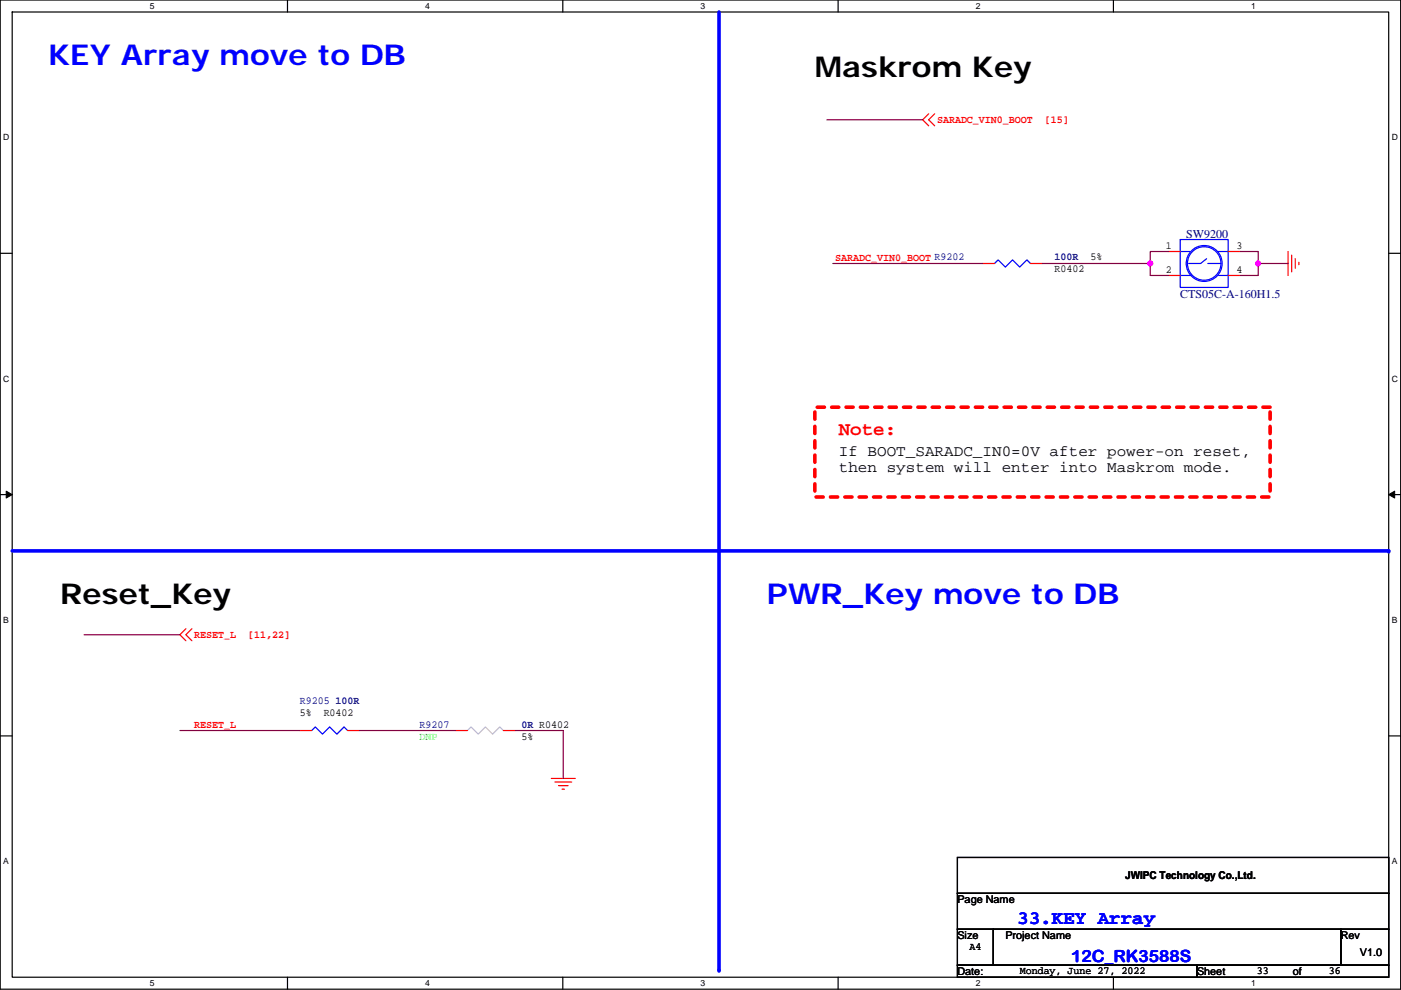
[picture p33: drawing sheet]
<svg xmlns="http://www.w3.org/2000/svg" width="297mm" height="210mm" viewBox="0 0 297 210" stroke-linecap="round" stroke-linejoin="round" font-family="sans-serif">
<defs><g id="words">
<g font-size="6.1" fill="#00f">
<text x="10.2" y="13.8">KEY Array move to DB</text>
<text x="162.6" y="128.1">PWR_Key move to DB</text>
</g>
<g font-size="6.1">
<text x="172.8" y="16.3">Maskrom Key</text>
<text x="12.7" y="128.1">Reset_Key</text>
</g>
<text font-size="4.1" fill="#f00" x="177.8" y="92.3">Note:</text>
<text font-size="4.1" fill="#00f" x="215.7" y="195.9">33.KEY Array</text>
<text font-size="3.6" fill="#00f" x="227.1" y="204">12C_RK3588S</text>
<g font-size="3.3">
<text x="177.8" y="96.7">If BOOT_SARADC_IN0=0V after power-on reset,</text>
<text x="177.8" y="100">then system will enter into Maskrom mode.</text>
</g>
<g font-size="2.5" fill="#000080">
<text x="251.5" y="50.5">SW9200</text>
<text x="250.2" y="63.2">CTS05C-A-160H1.5</text>
</g>
<g font-size="2.3" fill="#f00">
<text x="198.7" y="26">SARADC_VIN0_BOOT</text>
<text x="221.5" y="26">[15]</text>
<text x="177.1" y="55.3">SARADC_VIN0_BOOT R9202</text>
<text x="41.2" y="135.3">RESET_L</text>
<text x="52.6" y="135.3">[11,22]</text>
<text x="41.2" y="154.4">RESET_L</text>
</g>
<g font-size="2.3">
<text x="247.2" y="52.8">1</text>
<text x="262.2" y="52.8">3</text>
<text x="223.6" y="57.8">R0402</text>
<text x="231.2" y="55.3">5%</text>
<text x="247.2" y="57.9">2</text>
<text x="262.2" y="57.9">4</text>
<text x="63.5" y="151.8">5%</text>
<text x="68.6" y="151.8">R0402</text>
<text x="110.5" y="156.9">5%</text>
<text x="203" y="191.6">Page Name</text>
<text x="238.6" y="186.5">JWIPC Technology Co.,Ltd.</text>
<text x="203" y="199.2">Size</text>
<text x="205.5" y="201.6">A4</text>
<text x="213.2" y="199.2">Project Name</text>
<text x="284.3" y="199.2">Rev</text>
<text x="288.3" y="202.7">V1.0</text>
<text x="203" y="206.8">Date:</text>
<text x="216.2" y="206.6">Monday, June 27, 2022</text>
<text x="253.8" y="206.8">Sheet</text>
<text x="266.5" y="206.6">33</text>
<text x="274.1" y="206.8">of</text>
<text x="281.7" y="206.6">36</text>
</g>
<g font-size="2.3" fill="#000080">
<text x="223.6" y="55.3">100R</text>
<text x="63.5" y="149.2">R9205</text>
<text x="71.2" y="149.2">100R</text>
<text x="88.9" y="154.3">R9207</text>
<text x="110.5" y="154.3">0R R0402</text>
</g>
<text font-size="2.3" fill="#0f0" x="88.9" y="156.9">DNP</text>
<g font-size="1.8">
<text x="31.8" y="1.9">5</text>
<text x="90.1" y="1.9">4</text>
<text x="148.5" y="1.9">3</text>
<text x="206.9" y="1.9">2</text>
<text x="265.2" y="1.9">1</text>
<text x=".7" y="29.8">D</text>
<text x="295.1" y="29.8">D</text>
<text x=".7" y="81">C</text>
<text x="295.1" y="81">C</text>
<text x=".7" y="132.1">B</text>
<text x="295.1" y="132.1">B</text>
<text x=".7" y="183.3">A</text>
<text x="295.1" y="183.3">A</text>
<text x="31.8" y="209.2">5</text>
<text x="90.1" y="209.2">4</text>
<text x="148.5" y="209.2">3</text>
<text x="206.9" y="209.2">2</text>
<text x="265.2" y="209.2">1</text>
</g>
</g></defs>
<path d="M0 0h297v209.8h-297zM2.6 2.5h291.8v204.8h-291.8z" fill="none" stroke="#000" stroke-width=".25"/>
<g fill="#fff">
<path d="M31.8 .3h1v2h-1z"/>
<path d="M31.8 207.5h1v2.1h-1z"/>
</g>
<path d="M61 0v2.5M61 207.3v2.5" fill="none" stroke="#000" stroke-width=".25"/>
<g fill="#fff">
<path d="M90.1 .3h1v2h-1z"/>
<path d="M90.1 207.5h1v2.1h-1z"/>
</g>
<path d="M119.3 0v2.5M119.3 207.3v2.5" fill="none" stroke="#000" stroke-width=".25"/>
<g fill="#fff">
<path d="M148.5 .3h1v2h-1z"/>
<path d="M148.5 207.5h1v2.1h-1z"/>
</g>
<path d="M177.7 0v2.5M177.7 207.3v2.5" fill="none" stroke="#000" stroke-width=".25"/>
<g fill="#fff">
<path d="M206.9 .3h1v2h-1z"/>
<path d="M206.9 207.5h1v2.1h-1z"/>
</g>
<path d="M236.1 0v2.5M236.1 207.3v2.5" fill="none" stroke="#000" stroke-width=".25"/>
<g fill="#fff">
<path d="M265.2 .3h1.1v2h-1.1z"/>
<path d="M265.2 207.5h1.1v2.1h-1.1z"/>
<path d="M.7 28.1h1.3v2.1h-1.3z"/>
<path d="M295.1 28.1h1.3v2.1h-1.3z"/>
<path d="M.7 79.3h1.3v2h-1.3z"/>
<path d="M295.1 79.3h1.3v2h-1.3z"/>
</g>
<path d="M0 53.7h2.6M294.4 53.7h2.6" fill="none" stroke="#000" stroke-width=".25"/>
<g fill="#fff">
<path d="M.7 130.5h1.2v2h-1.2z"/>
<path d="M295.1 130.5h1.2v2h-1.2z"/>
</g>
<path d="M0 104.9h2.6M294.4 104.9h2.6" fill="none" stroke="#000" stroke-width=".25"/>
<path d="M1.3 104.2l1.3 .7-1.3 .7zM294.4 104.9l1.3-.7v1.4z" fill="#000" stroke="#000" stroke-width=".21"/>
<g fill="#fff">
<path d="M.7 181.7h1.2v2h-1.2z"/>
<path d="M295.1 181.7h1.2v2h-1.2z"/>
</g>
<path d="M0 156.1h2.6M294.4 156.1h2.6" fill="none" stroke="#000" stroke-width=".25"/>
<path d="M2.6 116.8h291.8" fill="none" stroke="#00f" stroke-width=".76"/>
<circle cx="294.4" cy="116.8" r=".38" fill="#00f"/>
<path d="M152.4 2.5v203.2" fill="none" stroke="#00f" stroke-width=".76"/>
<circle cx="152.4" cy="205.7" r=".38" fill="#00f"/>
<path d="M172.8 86.4h96.5v19h-96.5z" fill="none" stroke="#f00" stroke-width=".76" stroke-dasharray="1.5 1.5"/>
<g fill="none" stroke="#f00" stroke-width=".25">
<path d="M196.9 24.1l-1.3 1.3 1.3 1.3M198.2 24.1l-1.3 1.3 1.3 1.3M208.3 55.9h2.6M218.5 55.9h2.5M247.7 58.4h2.5M247.7 53.3h2.5M260.4 58.4h2.5M260.4 53.3h2.5M273.1 53.3v5.1M273.9 54.1v3.6M274.6 54.9v2M275.4 55.6v.5"/>
<path d="M39.4 133.4l-1.3 1.2 1.3 1.3M40.7 133.4l-1.3 1.2 1.3 1.3M63.5 154.9h2.6M73.7 154.9h2.5M96.6 154.9h2.5M106.7 154.9h2.6M116.9 165.1h5.1M117.6 165.9h3.6M118.4 166.6h2M119.2 167.4h.5"/>
</g>
<path d="M203 181.9h91.4v7.6h-91.4zM203 189.5h91.4v7.6h-91.4zM203 197.1h7.6v7.6h-7.6zM210.6 197.1h73.7v7.6h-73.7zM284.3 197.1h10.1v7.6h-10.1zM203 204.7h50.8v2.6h-50.8zM253.8 204.7h40.6v2.6h-40.6z" fill="none" stroke="#000" stroke-width=".25"/>
<g fill="none" stroke="#00f" stroke-width=".25">
<path d="M210.9 55.9l.7-.8 1.6 1.5 1.5-1.5 1.5 1.5 1.5-1.5 .8 .8M250.2 50.8h10.2v10.2h-10.2zM250.2 53.3h2.1M250.2 58.4h2.3M255.8 54.9l-1.2 1h-2.6M256.1 55.9h2.8M258.1 53.3h2.3M258.4 58.4h2M66.1 154.9l.7-.7 1.6 1.5 1.5-1.5 1.5 1.5 1.5-1.5 .8 .7"/>
<circle cx="255.3" cy="55.9" r="3.6"/>
<circle cx="255.3" cy="55.9" r="3.8"/>
</g>
<path d="M99.1 154.9l.8-.7 1.5 1.5 1.5-1.5 1.5 1.5 1.6-1.5 .7 .7" fill="none" stroke="#c0c0c0" stroke-width=".25"/>
<path d="M175.3 25.4h20.3M176.6 55.9h31.7M221 55.9h22.9M243.9 55.9v2.5h3.8M247.7 53.3h-3.8v2.6M262.9 53.3h3.8v2.6M266.7 55.9v2.5h-3.8M266.7 55.9h6.4M17.8 134.6h20.3M38.1 154.9h25.4M76.2 154.9h20.4M109.3 154.9h10.1v10.2" fill="none" stroke="#800040" stroke-width=".25"/>
<g fill="#f0f" stroke="#f0f" stroke-width=".25">
<circle cx="243.9" cy="55.9" r=".51"/>
<circle cx="266.7" cy="55.9" r=".51"/>
</g>
<use href="#words"/>
</svg>
